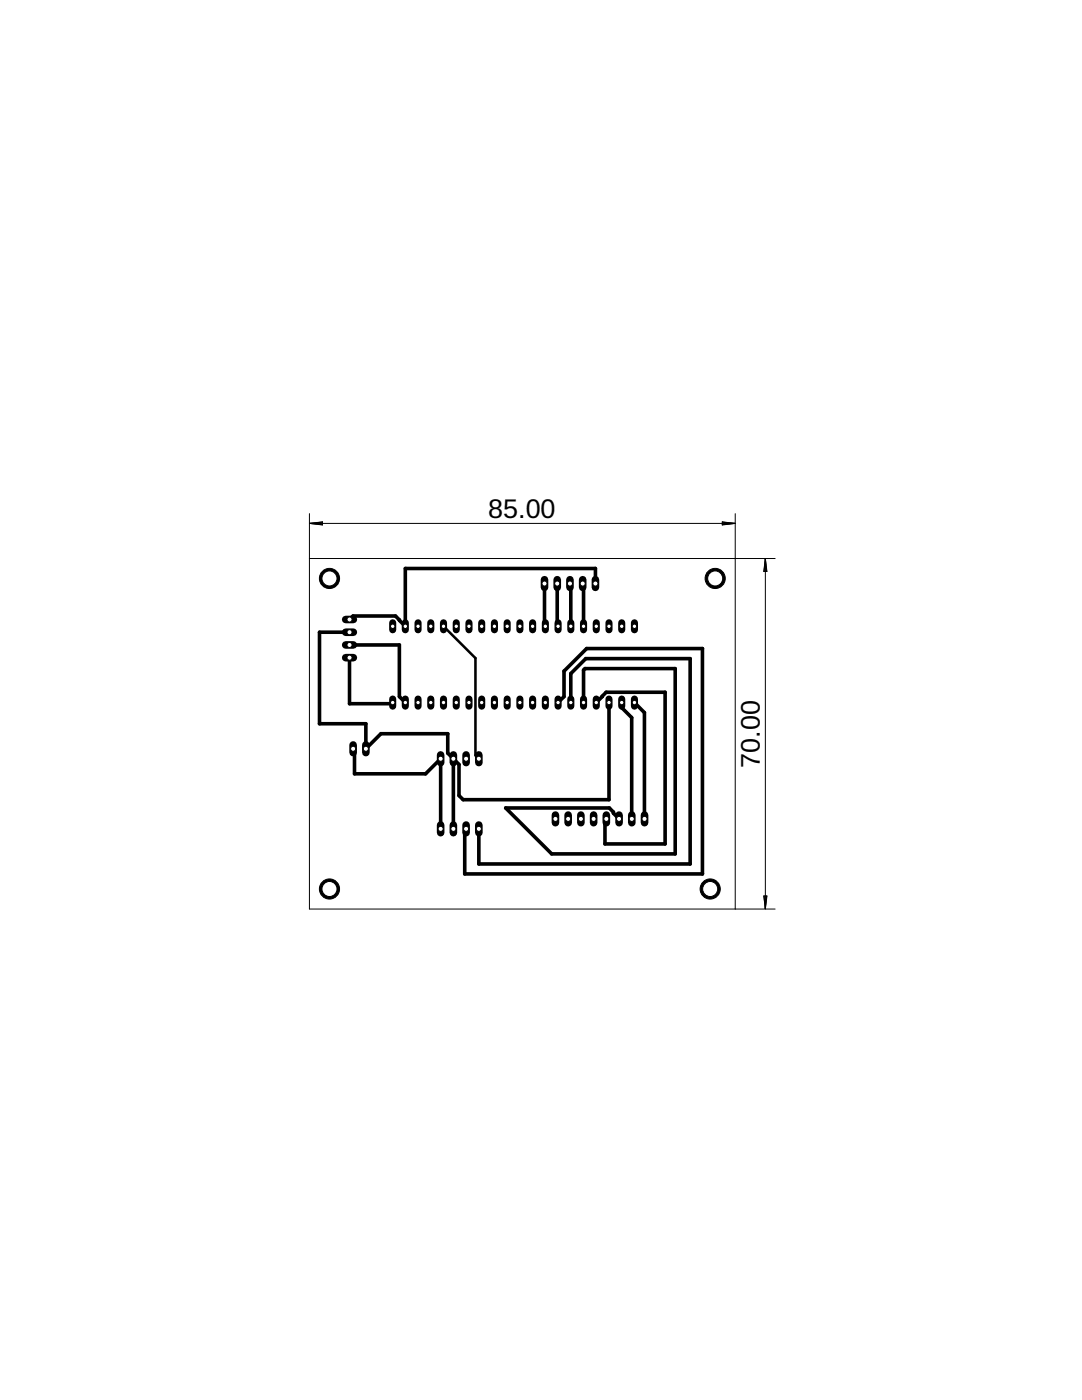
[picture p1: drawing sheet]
<svg xmlns="http://www.w3.org/2000/svg" width="216mm" height="279mm" viewBox="0 0 216 279" stroke-linecap="round" stroke-linejoin="round" font-family="sans-serif">
<defs><g id="words">
<g font-size="5.4">
<text x="97.4" y="103.4">85.00</text>
<text x="151.6" y="153.2" transform="rotate(-90 151.6 153.2)">70.00</text>
</g>
</g></defs>
<g fill="none" stroke="#000" stroke-width=".72">
<path d="M108.6 116.5v8.3l.2 .2M111.2 116.5v8.3l.2 .2M113.7 116.5l.2 .1v8.4M116.3 116.5l.1 .1v8.4M118.8 116.5v-3h-37.9v11.5l-2-2.1h-8.5l-.7 .7M69.7 131.3v9.1h8.4l.3-.2M69.7 128.7h10v10.3l1.2 1.2M69.7 126.2h-5.9v18.2h9.2v5l3-3h13.3v3.9l1.2 1.1M70.5 149.4l.2 .3v4.7h14.2l3-3v14M90.5 151.4v14M111.4 140.2l1.1-1.2v-5.1l4.6-4.5h23.1v45h-47.5v-8.7l.3-.3M113.9 140.2v-5.8l3-3h20.8v41h-42.2v-7"/>
<path d="M116.4 140.2v-6.5l.3-.3h18v37h-24.6l-9.2-9.2h20.7l1.9 2.2M119 140.2l1.9-2h11.8v30.2h-12v-4.7l.3-.3M121.5 140.2v19.4h-29.1l-.8-.8v-6.2l-1.1-1.2M124.1 140.2v1l1.9 2v20.2M126.6 140.2l2 2v21.2M126 163.4h.1M128.6 163.4h.1"/>
</g>
<path d="M88.5 125l6.4 6.3v19.4l.6 .7" fill="none" stroke="#000" stroke-width=".51"/>
<path d="M78.4 139.5v1.4" fill="none" stroke="#000" stroke-width="1.4"/>
<circle cx="78.4" cy="140.2" r=".44" fill="#fff" stroke="#000" stroke-width=".2"/>
<path d="M80.9 139.5v1.4" fill="none" stroke="#000" stroke-width="1.4"/>
<circle cx="80.9" cy="140.2" r=".44" fill="#fff" stroke="#000" stroke-width=".2"/>
<path d="M83.4 139.5v1.4" fill="none" stroke="#000" stroke-width="1.4"/>
<circle cx="83.4" cy="140.2" r=".44" fill="#fff" stroke="#000" stroke-width=".2"/>
<path d="M86 139.5v1.4" fill="none" stroke="#000" stroke-width="1.4"/>
<circle cx="86" cy="140.2" r=".44" fill="#fff" stroke="#000" stroke-width=".2"/>
<path d="M88.5 139.5v1.4" fill="none" stroke="#000" stroke-width="1.4"/>
<circle cx="88.5" cy="140.2" r=".44" fill="#fff" stroke="#000" stroke-width=".2"/>
<path d="M91 139.5v1.4" fill="none" stroke="#000" stroke-width="1.4"/>
<circle cx="91" cy="140.2" r=".44" fill="#fff" stroke="#000" stroke-width=".2"/>
<path d="M93.6 139.5v1.4" fill="none" stroke="#000" stroke-width="1.4"/>
<circle cx="93.6" cy="140.2" r=".44" fill="#fff" stroke="#000" stroke-width=".2"/>
<path d="M96.1 139.5v1.4" fill="none" stroke="#000" stroke-width="1.4"/>
<circle cx="96.1" cy="140.2" r=".44" fill="#fff" stroke="#000" stroke-width=".2"/>
<path d="M98.7 139.5v1.4" fill="none" stroke="#000" stroke-width="1.4"/>
<circle cx="98.7" cy="140.2" r=".44" fill="#fff" stroke="#000" stroke-width=".2"/>
<path d="M101.2 139.5v1.4" fill="none" stroke="#000" stroke-width="1.4"/>
<circle cx="101.2" cy="140.2" r=".44" fill="#fff" stroke="#000" stroke-width=".2"/>
<path d="M103.7 139.5v1.4" fill="none" stroke="#000" stroke-width="1.4"/>
<circle cx="103.7" cy="140.2" r=".44" fill="#fff" stroke="#000" stroke-width=".2"/>
<path d="M106.3 139.5v1.4" fill="none" stroke="#000" stroke-width="1.4"/>
<circle cx="106.3" cy="140.2" r=".44" fill="#fff" stroke="#000" stroke-width=".2"/>
<path d="M108.8 139.5v1.4" fill="none" stroke="#000" stroke-width="1.4"/>
<circle cx="108.8" cy="140.2" r=".44" fill="#fff" stroke="#000" stroke-width=".2"/>
<path d="M111.4 139.5v1.4" fill="none" stroke="#000" stroke-width="1.4"/>
<circle cx="111.4" cy="140.2" r=".44" fill="#fff" stroke="#000" stroke-width=".2"/>
<path d="M113.9 139.5v1.4" fill="none" stroke="#000" stroke-width="1.4"/>
<circle cx="113.9" cy="140.2" r=".44" fill="#fff" stroke="#000" stroke-width=".2"/>
<path d="M116.4 139.5v1.4" fill="none" stroke="#000" stroke-width="1.4"/>
<circle cx="116.4" cy="140.2" r=".44" fill="#fff" stroke="#000" stroke-width=".2"/>
<path d="M119 139.5v1.4" fill="none" stroke="#000" stroke-width="1.4"/>
<circle cx="119" cy="140.2" r=".44" fill="#fff" stroke="#000" stroke-width=".2"/>
<path d="M121.5 139.5v1.4" fill="none" stroke="#000" stroke-width="1.4"/>
<circle cx="121.5" cy="140.2" r=".44" fill="#fff" stroke="#000" stroke-width=".2"/>
<path d="M124.1 139.5v1.4" fill="none" stroke="#000" stroke-width="1.4"/>
<circle cx="124.1" cy="140.2" r=".44" fill="#fff" stroke="#000" stroke-width=".2"/>
<path d="M126.6 139.5v1.4" fill="none" stroke="#000" stroke-width="1.4"/>
<circle cx="126.6" cy="140.2" r=".44" fill="#fff" stroke="#000" stroke-width=".2"/>
<path d="M78.4 124.3v1.4" fill="none" stroke="#000" stroke-width="1.4"/>
<circle cx="78.4" cy="125" r=".44" fill="#fff" stroke="#000" stroke-width=".2"/>
<path d="M80.9 124.3v1.4" fill="none" stroke="#000" stroke-width="1.4"/>
<circle cx="80.9" cy="125" r=".44" fill="#fff" stroke="#000" stroke-width=".2"/>
<path d="M83.4 124.3v1.4" fill="none" stroke="#000" stroke-width="1.4"/>
<circle cx="83.4" cy="125" r=".44" fill="#fff" stroke="#000" stroke-width=".2"/>
<path d="M86 124.3v1.4" fill="none" stroke="#000" stroke-width="1.4"/>
<circle cx="86" cy="125" r=".44" fill="#fff" stroke="#000" stroke-width=".2"/>
<path d="M88.5 124.3v1.4" fill="none" stroke="#000" stroke-width="1.4"/>
<circle cx="88.5" cy="125" r=".44" fill="#fff" stroke="#000" stroke-width=".2"/>
<path d="M91 124.3v1.4" fill="none" stroke="#000" stroke-width="1.4"/>
<circle cx="91" cy="125" r=".44" fill="#fff" stroke="#000" stroke-width=".2"/>
<path d="M93.6 124.3v1.4" fill="none" stroke="#000" stroke-width="1.4"/>
<circle cx="93.6" cy="125" r=".44" fill="#fff" stroke="#000" stroke-width=".2"/>
<path d="M96.1 124.3v1.4" fill="none" stroke="#000" stroke-width="1.4"/>
<circle cx="96.1" cy="125" r=".44" fill="#fff" stroke="#000" stroke-width=".2"/>
<path d="M98.7 124.3v1.4" fill="none" stroke="#000" stroke-width="1.4"/>
<circle cx="98.7" cy="125" r=".44" fill="#fff" stroke="#000" stroke-width=".2"/>
<path d="M101.2 124.3v1.4" fill="none" stroke="#000" stroke-width="1.4"/>
<circle cx="101.2" cy="125" r=".44" fill="#fff" stroke="#000" stroke-width=".2"/>
<path d="M103.7 124.3v1.4" fill="none" stroke="#000" stroke-width="1.4"/>
<circle cx="103.7" cy="125" r=".44" fill="#fff" stroke="#000" stroke-width=".2"/>
<path d="M106.3 124.3v1.4" fill="none" stroke="#000" stroke-width="1.4"/>
<circle cx="106.3" cy="125" r=".44" fill="#fff" stroke="#000" stroke-width=".2"/>
<path d="M108.8 124.3v1.4" fill="none" stroke="#000" stroke-width="1.4"/>
<circle cx="108.8" cy="125" r=".44" fill="#fff" stroke="#000" stroke-width=".2"/>
<path d="M111.4 124.3v1.4" fill="none" stroke="#000" stroke-width="1.4"/>
<circle cx="111.4" cy="125" r=".44" fill="#fff" stroke="#000" stroke-width=".2"/>
<path d="M113.9 124.3v1.4" fill="none" stroke="#000" stroke-width="1.4"/>
<circle cx="113.9" cy="125" r=".44" fill="#fff" stroke="#000" stroke-width=".2"/>
<path d="M116.4 124.3v1.4" fill="none" stroke="#000" stroke-width="1.4"/>
<circle cx="116.4" cy="125" r=".44" fill="#fff" stroke="#000" stroke-width=".2"/>
<path d="M119 124.3v1.4" fill="none" stroke="#000" stroke-width="1.4"/>
<circle cx="119" cy="125" r=".44" fill="#fff" stroke="#000" stroke-width=".2"/>
<path d="M121.5 124.3v1.4" fill="none" stroke="#000" stroke-width="1.4"/>
<circle cx="121.5" cy="125" r=".44" fill="#fff" stroke="#000" stroke-width=".2"/>
<path d="M124.1 124.3v1.4" fill="none" stroke="#000" stroke-width="1.4"/>
<circle cx="124.1" cy="125" r=".44" fill="#fff" stroke="#000" stroke-width=".2"/>
<path d="M126.6 124.3v1.4" fill="none" stroke="#000" stroke-width="1.4"/>
<circle cx="126.6" cy="125" r=".44" fill="#fff" stroke="#000" stroke-width=".2"/>
<path d="M110.8 162.7v1.5" fill="none" stroke="#000" stroke-width="1.5"/>
<circle cx="110.8" cy="163.4" r=".51" fill="#fff" stroke="#000" stroke-width=".2"/>
<path d="M113.4 162.7v1.5" fill="none" stroke="#000" stroke-width="1.5"/>
<circle cx="113.4" cy="163.4" r=".51" fill="#fff" stroke="#000" stroke-width=".2"/>
<path d="M115.9 162.7v1.5" fill="none" stroke="#000" stroke-width="1.5"/>
<circle cx="115.9" cy="163.4" r=".51" fill="#fff" stroke="#000" stroke-width=".2"/>
<path d="M118.4 162.7v1.5" fill="none" stroke="#000" stroke-width="1.5"/>
<circle cx="118.4" cy="163.4" r=".51" fill="#fff" stroke="#000" stroke-width=".2"/>
<path d="M121 162.7v1.5" fill="none" stroke="#000" stroke-width="1.5"/>
<circle cx="121" cy="163.4" r=".51" fill="#fff" stroke="#000" stroke-width=".2"/>
<path d="M123.5 162.7v1.5" fill="none" stroke="#000" stroke-width="1.5"/>
<circle cx="123.5" cy="163.4" r=".51" fill="#fff" stroke="#000" stroke-width=".2"/>
<path d="M126.1 162.7v1.5" fill="none" stroke="#000" stroke-width="1.5"/>
<circle cx="126.1" cy="163.4" r=".51" fill="#fff" stroke="#000" stroke-width=".2"/>
<path d="M128.6 162.7v1.5" fill="none" stroke="#000" stroke-width="1.5"/>
<circle cx="128.6" cy="163.4" r=".51" fill="#fff" stroke="#000" stroke-width=".2"/>
<path d="M69 131.3h1.5" fill="none" stroke="#000" stroke-width="1.5"/>
<circle cx="69.7" cy="131.3" r=".51" fill="#fff" stroke="#000" stroke-width=".2"/>
<path d="M69 128.7h1.5" fill="none" stroke="#000" stroke-width="1.5"/>
<circle cx="69.7" cy="128.7" r=".51" fill="#fff" stroke="#000" stroke-width=".2"/>
<path d="M69 126.2h1.5" fill="none" stroke="#000" stroke-width="1.5"/>
<circle cx="69.7" cy="126.2" r=".51" fill="#fff" stroke="#000" stroke-width=".2"/>
<path d="M69 123.6h1.5" fill="none" stroke="#000" stroke-width="1.5"/>
<circle cx="69.7" cy="123.6" r=".51" fill="#fff" stroke="#000" stroke-width=".2"/>
<path d="M108.6 115.7v1.5" fill="none" stroke="#000" stroke-width="1.5"/>
<circle cx="108.6" cy="116.5" r=".51" fill="#fff" stroke="#000" stroke-width=".2"/>
<path d="M111.2 115.7v1.5" fill="none" stroke="#000" stroke-width="1.5"/>
<circle cx="111.2" cy="116.5" r=".51" fill="#fff" stroke="#000" stroke-width=".2"/>
<path d="M113.7 115.7v1.5" fill="none" stroke="#000" stroke-width="1.5"/>
<circle cx="113.7" cy="116.5" r=".51" fill="#fff" stroke="#000" stroke-width=".2"/>
<path d="M116.3 115.7v1.5" fill="none" stroke="#000" stroke-width="1.5"/>
<circle cx="116.3" cy="116.5" r=".51" fill="#fff" stroke="#000" stroke-width=".2"/>
<path d="M118.8 115.7v1.5" fill="none" stroke="#000" stroke-width="1.5"/>
<circle cx="118.8" cy="116.5" r=".51" fill="#fff" stroke="#000" stroke-width=".2"/>
<path d="M73 148.7v1.5" fill="none" stroke="#000" stroke-width="1.5"/>
<circle cx="73" cy="149.4" r=".51" fill="#fff" stroke="#000" stroke-width=".2"/>
<path d="M70.5 148.7v1.5" fill="none" stroke="#000" stroke-width="1.5"/>
<circle cx="70.5" cy="149.4" r=".51" fill="#fff" stroke="#000" stroke-width=".2"/>
<path d="M95.5 164.7v1.5" fill="none" stroke="#000" stroke-width="1.5"/>
<circle cx="95.5" cy="165.4" r=".51" fill="#fff" stroke="#000" stroke-width=".2"/>
<path d="M93 164.7v1.5" fill="none" stroke="#000" stroke-width="1.5"/>
<circle cx="93" cy="165.4" r=".51" fill="#fff" stroke="#000" stroke-width=".2"/>
<path d="M90.5 164.7v1.5" fill="none" stroke="#000" stroke-width="1.5"/>
<circle cx="90.5" cy="165.4" r=".51" fill="#fff" stroke="#000" stroke-width=".2"/>
<path d="M87.9 164.7v1.5" fill="none" stroke="#000" stroke-width="1.5"/>
<circle cx="87.9" cy="165.4" r=".51" fill="#fff" stroke="#000" stroke-width=".2"/>
<path d="M95.5 150.7v1.5" fill="none" stroke="#000" stroke-width="1.5"/>
<circle cx="95.5" cy="151.4" r=".51" fill="#fff" stroke="#000" stroke-width=".2"/>
<path d="M93 150.7v1.5" fill="none" stroke="#000" stroke-width="1.5"/>
<circle cx="93" cy="151.4" r=".51" fill="#fff" stroke="#000" stroke-width=".2"/>
<path d="M90.5 150.7v1.5" fill="none" stroke="#000" stroke-width="1.5"/>
<circle cx="90.5" cy="151.4" r=".51" fill="#fff" stroke="#000" stroke-width=".2"/>
<path d="M87.9 150.7v1.5" fill="none" stroke="#000" stroke-width="1.5"/>
<circle cx="87.9" cy="151.4" r=".51" fill="#fff" stroke="#000" stroke-width=".2"/>
<circle cx="65.7" cy="115.4" r="2.01" fill="#000" stroke="#000" stroke-width=".2"/>
<circle cx="65.7" cy="115.4" r="1.5" fill="#fff" stroke="#000" stroke-width=".2"/>
<circle cx="142.7" cy="115.4" r="2.01" fill="#000" stroke="#000" stroke-width=".2"/>
<circle cx="142.7" cy="115.4" r="1.5" fill="#fff" stroke="#000" stroke-width=".2"/>
<circle cx="141.7" cy="177.4" r="2.01" fill="#000" stroke="#000" stroke-width=".2"/>
<circle cx="141.7" cy="177.4" r="1.5" fill="#fff" stroke="#000" stroke-width=".2"/>
<circle cx="65.7" cy="177.4" r="2.01" fill="#000" stroke="#000" stroke-width=".2"/>
<circle cx="65.7" cy="177.4" r="1.5" fill="#fff" stroke="#000" stroke-width=".2"/>
<g fill="none" stroke="#000" stroke-width=".2">
<path d="M61.7 102.5v78.9h93M61.7 111.5h93M61.8 104.5h84.8M61.8 104.5l2.5-.4v.7zM61.8 104.5l2.5 .1M61.8 104.5l2.5 .2M64.3 104.3l-2.5 .2M64.3 104.2l-2.5 .3M144.1 104.1l2.5 .4-2.5 .3zM144.1 104.3l2.5 .2M144.1 104.2l2.5 .3M146.6 104.5l-2.5 .1"/>
<path d="M146.6 104.5l-2.5 .2M146.7 102.5v78.9M152.7 111.5v69.9M152.7 111.5l.3 2.5h-.6zM152.7 111.5l-.1 2.5M152.7 111.5l.1 2.5M152.7 111.5l-.3 2.5M152.7 111.5l.3 2.5M152.4 178.8h.6l-.3 2.6zM152.4 178.8l.3 2.6M152.6 178.8l.1 2.6M152.8 178.8l-.1 2.6"/>
<path d="M153 178.8l-.3 2.6"/>
</g>
<use href="#words"/>
</svg>
